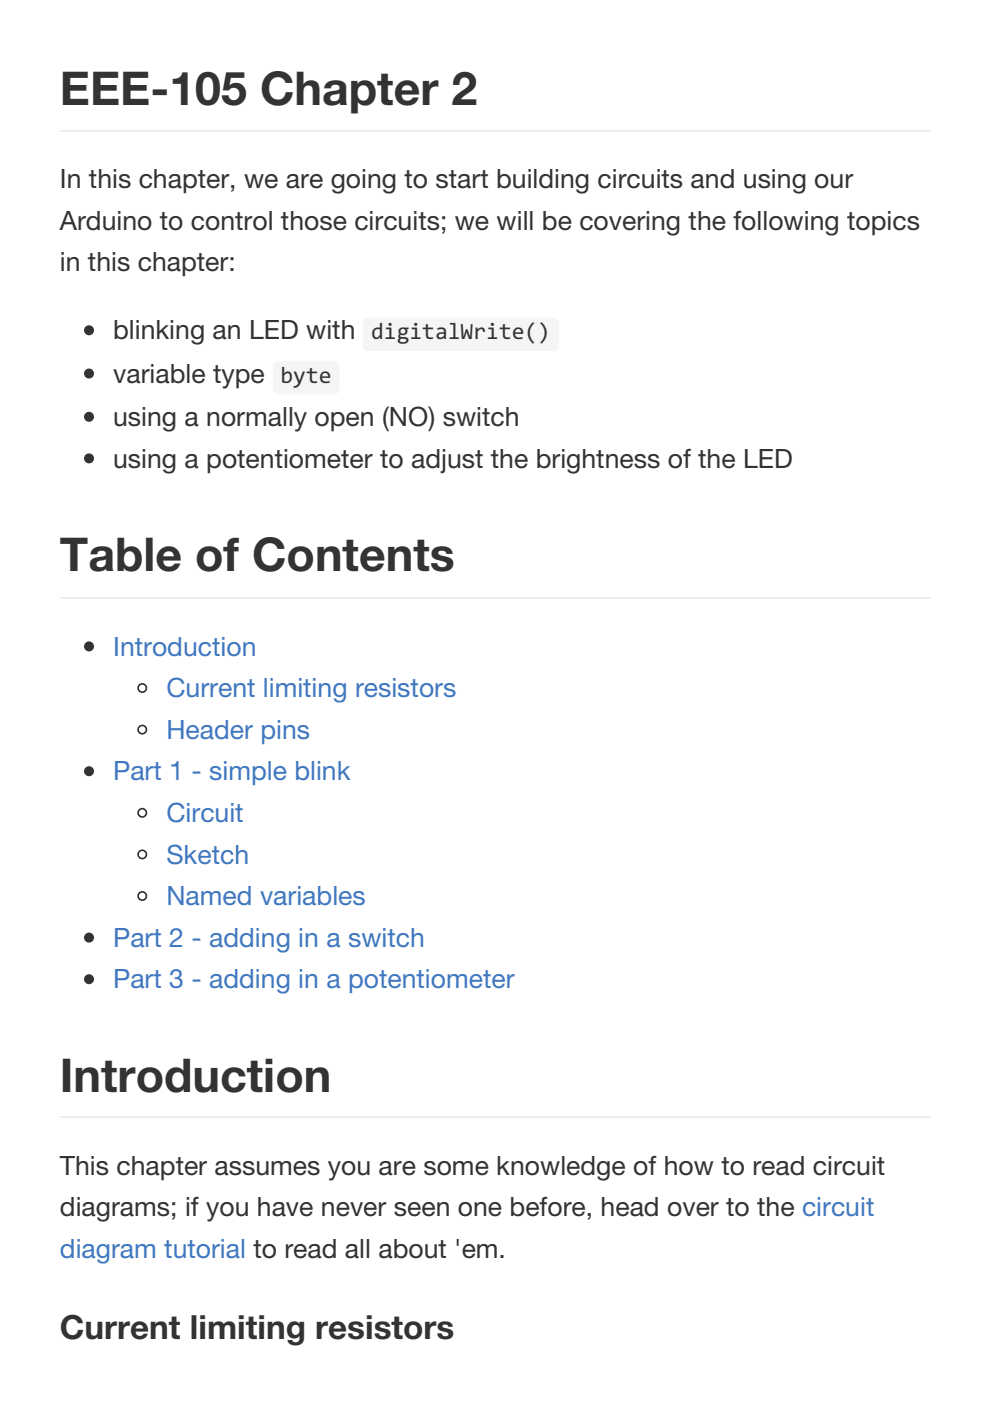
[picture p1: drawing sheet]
<svg xmlns="http://www.w3.org/2000/svg" width="210mm" height="297mm" viewBox="0 0 210 297" stroke-linecap="round" stroke-linejoin="round" font-family="sans-serif">
<defs><g id="words">
<g font-size="9.9" fill="#333">
<text x="12.7" y="22.2">EEE-105 Chapter 2</text>
<text x="12.7" y="121">Table of Contents</text>
<text x="12.7" y="231.4">Introduction</text>
</g>
<text font-size="7.1" fill="#333" x="12.7" y="284">Current limiting resistors</text>
<g font-size="5.6" fill="#333">
<text x="12.7" y="39.9">In this chapter, we are going to start building circuits and using our</text>
<text x="12.7" y="48.7">Arduino to control those circuits; we will be covering the following topics</text>
<text x="12.7" y="57.5">in this chapter:</text>
<text x="24" y="72">blinking an LED with</text>
<text x="24" y="81.1">variable type</text>
<text x="24" y="90.3">using a normally open (NO) switch</text>
<text x="24" y="99.1">using a potentiometer to adjust the brightness of the LED</text>
<text x="12.7" y="249.1">This chapter assumes you are some knowledge of how to read circuit</text>
<text x="12.7" y="257.9">diagrams; if you have never seen one before, head over to the circuit</text>
</g>
<g font-size="5.6" fill="#4078c0">
<text x="24" y="139">Introduction</text>
<text x="35.3" y="147.8">Current limiting resistors</text>
<text x="35.3" y="156.6">Header pins</text>
<text x="24" y="165.5">Part 1 - simple blink</text>
<text x="35.3" y="174.3">Circuit</text>
<text x="35.3" y="183.1">Sketch</text>
<text x="35.3" y="191.9">Named variables</text>
<text x="24" y="200.7">Part 2 - adding in a switch</text>
<text x="24" y="209.5">Part 3 - adding in a potentiometer</text>
<text x="12.7" y="266.7">diagram tutorial to read all about 'em.</text>
</g>
<g font-size="4.9" fill="#333">
<text x="78.7" y="72">digitalWrite()</text>
<text x="59.5" y="81.1">byte</text>
</g>
</g></defs>
<path d="M12.7 27.7h184.5M12.7 126.8h184.5M12.7 236.9h184.5" fill="none" stroke="#eee" stroke-width=".35"/>
<g fill="#333" stroke="#333" stroke-width=".35">
<circle cx="18.9" cy="70" r=".88"/>
<circle cx="18.9" cy="79.2" r=".88"/>
<circle cx="18.9" cy="88.4" r=".88"/>
<circle cx="18.9" cy="97.2" r=".88"/>
<circle cx="18.9" cy="137.1" r=".88"/>
<circle cx="18.9" cy="163.5" r=".88"/>
<circle cx="18.9" cy="198.8" r=".88"/>
<circle cx="18.9" cy="207.6" r=".88"/>
</g>
<g fill="none" stroke="#333" stroke-width=".35">
<circle cx="30.2" cy="145.9" r=".88"/>
<circle cx="30.2" cy="154.7" r=".88"/>
<circle cx="30.2" cy="172.3" r=".88"/>
<circle cx="30.2" cy="181.2" r=".88"/>
<circle cx="30.2" cy="190" r=".88"/>
</g>
<use href="#words"/>
</svg>
